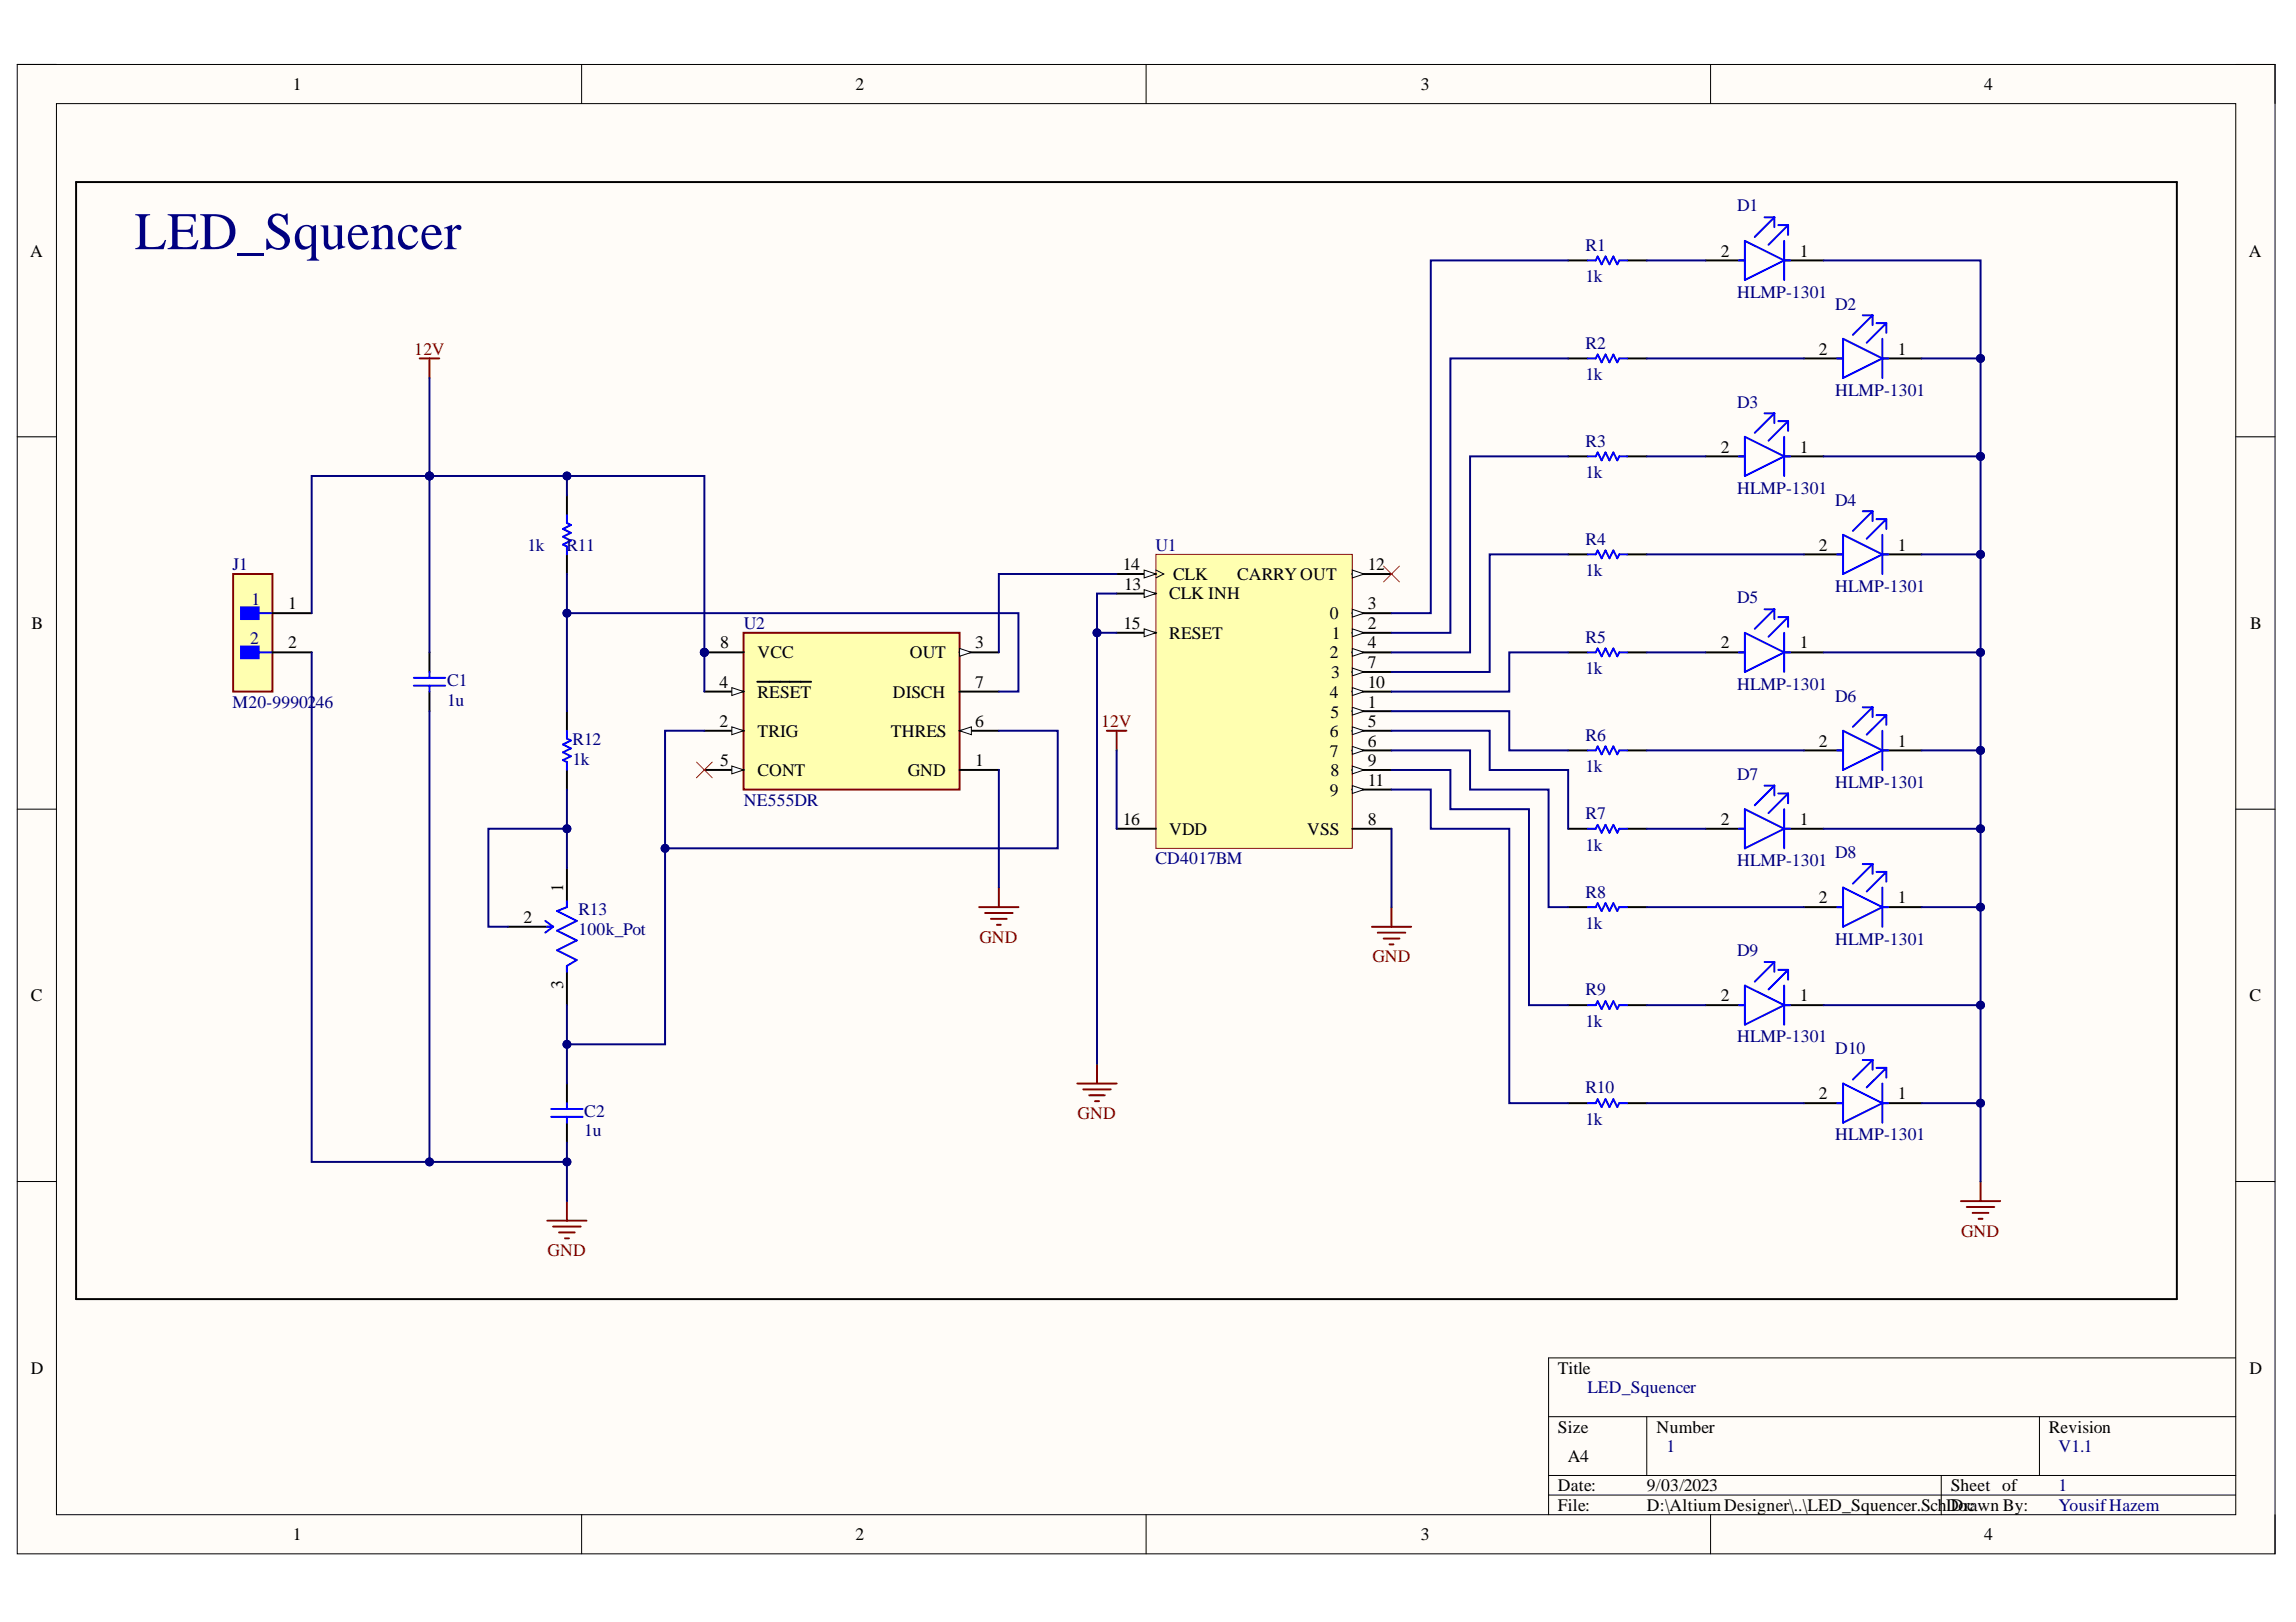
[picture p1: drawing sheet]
<svg xmlns="http://www.w3.org/2000/svg" width="297mm" height="210mm" viewBox="0 0 297 210" stroke-linecap="round" stroke-linejoin="round" font-family="sans-serif">
<defs><g id="words">
<text font-size="6.8" fill="#000080" x="17.4" y="32.2">LED_Squencer</text>
<g font-size="2.3">
<text x="37.9" y="11.6">1</text>
<text x="110.7" y="11.6">2</text>
<text x="183.8" y="11.6">3</text>
<text x="256.7" y="11.6">4</text>
<text x="3.9" y="33.3">A</text>
<text x="222.6" y="33.3">2</text>
<text x="232.8" y="33.3">1</text>
<text x="290.9" y="33.3">A</text>
<text x="235.3" y="45.9">2</text>
<text x="245.5" y="45.9">1</text>
<text x="222.6" y="58.6">2</text>
<text x="232.8" y="58.6">1</text>
<text x="235.3" y="71.2">2</text>
<text x="245.5" y="71.2">1</text>
<text x="145.3" y="73.8">14</text>
<text x="145.4" y="76.3">13</text>
<text x="151.3" y="77.6">CLK INH</text>
<text x="151.8" y="75">CLK</text>
<text x="160" y="75">CARRYOUT</text>
<text x="177" y="73.8">12</text>
<text x="4.1" y="81.4">B</text>
<text x="37.3" y="78.8">1</text>
<text x="37.3" y="83.9">2</text>
<text x="93.2" y="83.9">8</text>
<text x="126.1" y="83.9">3</text>
<text x="145.3" y="81.4">15</text>
<text x="151.3" y="82.6">RESET</text>
<text x="172.1" y="80.1">0</text>
<text x="172.3" y="82.6">1</text>
<text x="177" y="81.4">2</text>
<text x="177" y="78.8">3</text>
<text x="177" y="83.9">4</text>
<text x="222.6" y="83.9">2</text>
<text x="232.8" y="83.9">1</text>
<text x="291.1" y="81.4">B</text>
<text x="93.1" y="89.1">4</text>
<text x="98" y="85.2">VCC</text>
<text x="117.7" y="85.2">OUT</text>
<text x="126.1" y="89.1">7</text>
<text x="172.1" y="85.2">2</text>
<text x="172.2" y="87.7">3</text>
<text x="177" y="86.4">7</text>
<text x="177" y="89.1">10</text>
<text x="93.1" y="94.1">2</text>
<text x="98" y="95.4">TRIG</text>
<text x="98" y="90.3">RESET</text>
<text x="115.2" y="95.4">THRES</text>
<text x="115.5" y="90.3">DISCH</text>
<text x="126.1" y="94.1">6</text>
<text x="172.1" y="95.4">6</text>
<text x="172.1" y="90.3">4</text>
<text x="172.1" y="92.9">5</text>
<text x="177" y="91.6">1</text>
<text x="177" y="94.1">5</text>
<text x="93.2" y="99.2">5</text>
<text x="98" y="100.5">CONT</text>
<text x="117.4" y="100.5">GND</text>
<text x="126.1" y="99.2">1</text>
<text x="172.1" y="97.9">7</text>
<text x="172.1" y="100.5">8</text>
<text x="177" y="96.7">6</text>
<text x="177" y="99.2">9</text>
<text x="177" y="101.7">11</text>
<text x="235.3" y="96.7">2</text>
<text x="245.5" y="96.7">1</text>
<text x="145.3" y="106.8">16</text>
<text x="172.1" y="103">9</text>
<text x="177" y="106.8">8</text>
<text x="222.6" y="106.8">2</text>
<text x="232.8" y="106.8">1</text>
<text x="151.3" y="108.1">VDD</text>
<text x="169.1" y="108.1">VSS</text>
<text x="67.7" y="119.4">2</text>
<text x="72.9" y="115.4" transform="rotate(-90 72.9 115.4)">1</text>
<text x="235.3" y="116.9">2</text>
<text x="245.5" y="116.9">1</text>
<text x="4" y="129.6">C</text>
<text x="72.9" y="128" transform="rotate(-90 72.9 128)">3</text>
<text x="222.6" y="129.6">2</text>
<text x="232.8" y="129.6">1</text>
<text x="291" y="129.6">C</text>
<text x="235.3" y="142.2">2</text>
<text x="245.5" y="142.2">1</text>
<text x="4" y="177.8">D</text>
<text x="201.6" y="177.8">Title</text>
<text x="291" y="177.8">D</text>
<text x="201.6" y="185.4">Size</text>
<text x="214.3" y="185.4">Number</text>
<text x="265.1" y="185.4">Revision</text>
<text x="202.8" y="189.2">A4</text>
<text x="201.6" y="193">Date:</text>
<text x="201.6" y="195.5">File:</text>
<text x="213.1" y="193">9/03/2023</text>
<text x="213.1" y="195.5">D:\Altium Designer\..\LED_Squencer.SchDoc</text>
<text x="252.4" y="193">Sheet of</text>
<text x="252.4" y="195.5">Drawn By:</text>
<text x="37.9" y="199.3">1</text>
<text x="110.7" y="199.3">2</text>
<text x="183.8" y="199.3">3</text>
<text x="256.7" y="199.3">4</text>
</g>
<g font-size="2.3" fill="#000080">
<text x="224.7" y="27.3">D1</text>
<text x="205.1" y="32.5">R1</text>
<text x="205.1" y="36.6">1k</text>
<text x="224.7" y="38.6">HLMP-1301</text>
<text x="237.4" y="40.1">D2</text>
<text x="205.1" y="45.2">R2</text>
<text x="205.1" y="49.2">1k</text>
<text x="224.7" y="52.8">D3</text>
<text x="237.4" y="51.2">HLMP-1301</text>
<text x="205.1" y="57.8">R3</text>
<text x="205.1" y="61.9">1k</text>
<text x="224.7" y="63.9">HLMP-1301</text>
<text x="237.4" y="65.4">D4</text>
<text x="68.2" y="71.2">1k</text>
<text x="73.3" y="71.2">R11</text>
<text x="149.5" y="71.2">U1</text>
<text x="205.1" y="70.5">R4</text>
<text x="30.1" y="73.8">J1</text>
<text x="205.1" y="74.5">1k</text>
<text x="237.4" y="76.6">HLMP-1301</text>
<text x="32.4" y="83.4">2</text>
<text x="32.6" y="78.3">1</text>
<text x="96.2" y="81.4">U2</text>
<text x="205.1" y="83.1">R5</text>
<text x="224.7" y="78.1">D5</text>
<text x="57.8" y="88.8">C1</text>
<text x="205.1" y="87.2">1k</text>
<text x="224.7" y="89.3">HLMP-1301</text>
<text x="30.1" y="91.6">M20-99902</text>
<text x="40.9" y="91.6">46</text>
<text x="57.8" y="91.3">1u</text>
<text x="205.1" y="95.9">R6</text>
<text x="237.4" y="90.8">D6</text>
<text x="74.1" y="96.4">R12</text>
<text x="74.1" y="98.9">1k</text>
<text x="205.1" y="99.9">1k</text>
<text x="224.7" y="101">D7</text>
<text x="237.4" y="102">HLMP-1301</text>
<text x="96.2" y="104.3">NE555DR</text>
<text x="205.1" y="106">R7</text>
<text x="149.5" y="111.9">CD4017BM</text>
<text x="205.1" y="110.1">1k</text>
<text x="224.7" y="112.1">HLMP-1301</text>
<text x="237.4" y="111.1">D8</text>
<text x="74.8" y="118.4">R13</text>
<text x="205.1" y="116.2">R8</text>
<text x="74.8" y="121">100k_Pot</text>
<text x="205.1" y="120.2">1k</text>
<text x="224.7" y="123.8">D9</text>
<text x="237.4" y="122.2">HLMP-1301</text>
<text x="205.1" y="128.8">R9</text>
<text x="205.1" y="132.9">1k</text>
<text x="224.7" y="134.9">HLMP-1301</text>
<text x="237.4" y="136.4">D10</text>
<text x="205.1" y="141.5">R10</text>
<text x="75.6" y="144.5">C2</text>
<text x="75.6" y="147.1">1u</text>
<text x="205.1" y="145.5">1k</text>
<text x="237.4" y="147.6">HLMP-1301</text>
<text x="205.4" y="180.3">LED_Squencer</text>
<text x="215.6" y="187.9">1</text>
<text x="266.3" y="187.9">V1.1</text>
<text x="266.3" y="193">1</text>
<text x="266.3" y="195.5">YousifHazem</text>
</g>
<g font-size="2.3" fill="#800000">
<text x="53.6" y="45.9">12V</text>
<text x="142.5" y="94.1">12V</text>
<text x="126.7" y="122">GND</text>
<text x="177.5" y="124.5">GND</text>
<text x="139.4" y="144.8">GND</text>
<text x="253.7" y="160.1">GND</text>
<text x="70.8" y="162.6">GND</text>
</g>
</g></defs>
<path d="M2.2 8.3h292.1v192.8h-292.1z" fill-rule="evenodd" fill="#fffcf8"/>
<path d="M2.2 8.3h292.1v192.8h-292.1z" fill="none" stroke="#000" stroke-width=".13"/>
<path d="M7.3 13.4h281.9v182.6h-281.9z" fill-rule="evenodd" fill="#fffcf8"/>
<g fill="none" stroke="#000" stroke-width=".13">
<path d="M2.2 8.3h5.1M7.3 13.4h281.9v182.6h-281.9zM75.2 8.3v5.1M148.3 8.3v5.1M221.3 8.3v5.1M289.2 8.3h5.1v5.1M2.2 56.5h5.1M289.2 56.5h5.1M2.2 104.7h5.1M289.2 104.7h5.1M2.2 152.9h5.1M289.2 152.9h5.1"/>
<path d="M289.2 175.7h-88.9v20.3M75.2 196v5.1M148.3 196v5.1M200.3 183.3h88.9M200.3 190.9h88.9M200.3 193.5h88.9M213 183.3v7.6M221.3 196v5.1M251.1 190.9v5.1M263.8 183.3v7.6M294.3 196v5.1"/>
</g>
<path d="M149.5 71.7h25.4v38.1h-25.4z" fill-rule="evenodd" fill="#ffffb0"/>
<path d="M149.5 71.7h25.4v38.1h-25.4z" fill="none" stroke="#800000" stroke-width=".13"/>
<path d="M174.9 92h5.1" fill="none" stroke="#000" stroke-width=".25"/>
<path d="M174.9 91.5l1.6 .5-1.6 .5z" fill="#f8fcff"/>
<path d="M174.9 91.5l1.6 .5-1.6 .5z" fill="none" stroke="#000" stroke-width=".13"/>
<path d="M174.9 81.9h5.1" fill="none" stroke="#000" stroke-width=".25"/>
<path d="M174.9 81.4l1.6 .5-1.6 .5z" fill="#f8fcff"/>
<path d="M174.9 81.4l1.6 .5-1.6 .5z" fill="none" stroke="#000" stroke-width=".13"/>
<path d="M174.9 79.4h5.1" fill="none" stroke="#000" stroke-width=".25"/>
<path d="M174.9 78.8l1.6 .6-1.6 .5z" fill="#f8fcff"/>
<path d="M174.9 78.8l1.6 .6-1.6 .5z" fill="none" stroke="#000" stroke-width=".13"/>
<path d="M174.9 84.4h5.1" fill="none" stroke="#000" stroke-width=".25"/>
<path d="M174.9 83.9l1.6 .5-1.6 .5z" fill="#f8fcff"/>
<path d="M174.9 83.9l1.6 .5-1.6 .5z" fill="none" stroke="#000" stroke-width=".13"/>
<path d="M174.9 94.6h5.1" fill="none" stroke="#000" stroke-width=".25"/>
<path d="M174.9 94.1l1.6 .5-1.6 .5z" fill="#f8fcff"/>
<path d="M174.9 94.1l1.6 .5-1.6 .5z" fill="none" stroke="#000" stroke-width=".13"/>
<path d="M174.9 97.1h5.1" fill="none" stroke="#000" stroke-width=".25"/>
<path d="M174.9 96.6l1.6 .5-1.6 .5z" fill="#f8fcff"/>
<path d="M174.9 96.6l1.6 .5-1.6 .5z" fill="none" stroke="#000" stroke-width=".13"/>
<path d="M174.9 87h5.1" fill="none" stroke="#000" stroke-width=".25"/>
<path d="M174.9 86.5l1.6 .5-1.6 .5z" fill="#f8fcff"/>
<path d="M174.9 86.5l1.6 .5-1.6 .5z" fill="none" stroke="#000" stroke-width=".13"/>
<path d="M174.9 99.6h5.1M174.9 107.3h5.1" fill="none" stroke="#000" stroke-width=".25"/>
<path d="M174.9 99.1l1.6 .5-1.6 .5z" fill="#f8fcff"/>
<path d="M174.9 99.1l1.6 .5-1.6 .5z" fill="none" stroke="#000" stroke-width=".13"/>
<path d="M174.9 89.5h5.1" fill="none" stroke="#000" stroke-width=".25"/>
<path d="M174.9 89l1.6 .5-1.6 .5z" fill="#f8fcff"/>
<path d="M174.9 89l1.6 .5-1.6 .5z" fill="none" stroke="#000" stroke-width=".13"/>
<path d="M174.9 102.2h5.1" fill="none" stroke="#000" stroke-width=".25"/>
<path d="M174.9 101.7l1.6 .5-1.6 .5z" fill="#f8fcff"/>
<path d="M174.9 101.7l1.6 .5-1.6 .5z" fill="none" stroke="#000" stroke-width=".13"/>
<path d="M174.9 74.3h5.1" fill="none" stroke="#000" stroke-width=".25"/>
<path d="M174.9 73.8l1.6 .5-1.6 .5z" fill="#f8fcff"/>
<path d="M174.9 73.8l1.6 .5-1.6 .5z" fill="none" stroke="#000" stroke-width=".13"/>
<path d="M144.5 76.8h5" fill="none" stroke="#000" stroke-width=".25"/>
<path d="M148 76.3l1.5 .5-1.5 .5z" fill="#f8fcff"/>
<path d="M148 76.3l1.5 .5-1.5 .5z" fill="none" stroke="#000" stroke-width=".13"/>
<path d="M144.5 74.3h5" fill="none" stroke="#000" stroke-width=".25"/>
<path d="M148 73.8l1.5 .5-1.5 .5z" fill="#f8fcff"/>
<path d="M148 73.8l1.5 .5-1.5 .5zM149.5 73.8l1.1 .5-1.1 .5" fill="none" stroke="#000" stroke-width=".13"/>
<path d="M144.5 81.9h5" fill="none" stroke="#000" stroke-width=".25"/>
<path d="M148 81.4l1.5 .5-1.5 .5z" fill="#f8fcff"/>
<path d="M148 81.4l1.5 .5-1.5 .5z" fill="none" stroke="#000" stroke-width=".13"/>
<path d="M144.5 107.2h5" fill="none" stroke="#000" stroke-width=".25"/>
<circle cx="91.1" cy="84.4" r=".51" fill="#000080"/>
<circle cx="91.1" cy="84.4" r=".51" fill="none" stroke="#000080" stroke-width=".13"/>
<path d="M96.2 81.9h27.9v20.3h-27.9z" fill-rule="evenodd" fill="#ffffb0"/>
<path d="M96.2 81.9h27.9v20.3h-27.9z" fill="none" stroke="#800000" stroke-width=".25"/>
<path d="M91.1 94.6h5.1M124.1 99.6h5.1" fill="none" stroke="#000" stroke-width=".25"/>
<path d="M94.7 94.1l1.5 .5-1.5 .5z" fill="#f8fcff"/>
<path d="M94.7 94.1l1.5 .5-1.5 .5z" fill="none" stroke="#000" stroke-width=".13"/>
<path d="M124.1 84.4h5.1" fill="none" stroke="#000" stroke-width=".25"/>
<path d="M124.1 83.9l1.6 .5-1.6 .5z" fill="#f8fcff"/>
<path d="M124.1 83.9l1.6 .5-1.6 .5z" fill="none" stroke="#000" stroke-width=".13"/>
<path d="M91.1 89.5h5.1" fill="none" stroke="#000" stroke-width=".25"/>
<path d="M94.7 89l1.5 .5-1.5 .5z" fill="#f8fcff"/>
<path d="M94.7 89l1.5 .5-1.5 .5z" fill="none" stroke="#000" stroke-width=".13"/>
<path d="M91.1 99.6h5.1M98 88.2h6.9" fill="none" stroke="#000" stroke-width=".25"/>
<path d="M94.7 99.1l1.5 .5-1.5 .5z" fill="#f8fcff"/>
<path d="M94.7 99.1l1.5 .5-1.5 .5z" fill="none" stroke="#000" stroke-width=".13"/>
<path d="M124.1 94.6h5.1" fill="none" stroke="#000" stroke-width=".25"/>
<path d="M124.1 94.6l1.6-.5v1z" fill="#f8fcff"/>
<path d="M124.1 94.6l1.6-.5v1z" fill="none" stroke="#000" stroke-width=".13"/>
<path d="M91.1 84.4h5.1M124.1 89.5h5.1" fill="none" stroke="#000" stroke-width=".25"/>
<circle cx="91.1" cy="84.4" r=".51" fill="#000080"/>
<circle cx="91.1" cy="84.4" r=".51" fill="none" stroke="#000080" stroke-width=".13"/>
<g fill="none" stroke="#000" stroke-width=".25">
<path d="M202.9 33.7h2.5M210.5 33.7h2.5M220.7 33.7h5M230.8 33.7h5.1M202.9 46.4h2.5M202.9 59.1h2.5M210.5 46.4h2.5M210.5 59.1h2.5M220.7 59.1h5M230.8 59.1h5.1M233.4 46.4h5M243.5 46.4h5.1"/>
<path d="M73.3 64.1v2.6M73.3 71.7v2.6M202.9 71.7h2.5M210.5 71.7h2.5M233.4 71.7h5M243.5 71.7h5.1M55.6 84.4v2.6M55.6 89.5v2.5M73.3 92v2.6M73.3 99.6v2.6M202.9 84.4h2.5M202.9 97.1h2.5"/>
<path d="M210.5 84.4h2.5M210.5 97.1h2.5M220.7 84.4h5M230.8 84.4h5.1M233.4 97.1h5M243.5 97.1h5.1M65.7 119.9h5.1M73.3 112.3v5.1M202.9 107.3h2.5M202.9 117.4h2.5M210.5 107.3h2.5M210.5 117.4h2.5"/>
<path d="M220.7 107.3h5M230.8 107.3h5.1M233.4 117.4h5M243.5 117.4h5.1M73.3 125v5.1M202.9 130.1h2.5M210.5 130.1h2.5M220.7 130.1h5M230.8 130.1h5.1M73.3 140.2v2.6M73.3 145.3v2.5M202.9 142.8h2.5"/>
<path d="M210.5 142.8h2.5M233.4 142.8h5M243.5 142.8h5.1"/>
</g>
<g fill="none" stroke="#00f" stroke-width=".25">
<path d="M205.4 33.7h1l.3-.5 .5 1 .5-1 .5 1 .5-1 .5 1 .3-.5h1M225 33.7h.7M225.7 31.2l5.1 2.5-5.1 2.5zM228.3 28.1h1.3M229.6 28.1l-2.6 2.6M229.6 28.1v1.3M230.1 29.1h1.2M230.8 31.2v5M230.8 33.7h.8M231.3 29.1l-2.5 2.6M231.3 29.1v1.3M205.4 46.4h1l.3-.5 .5 1 .5-1 .5 1 .5-1 .5 1 .3-.5h1"/>
<path d="M205.4 59.1h1l.3-.5 .5 1 .5-1 .5 1 .5-1 .5 1 .3-.5h1M225 59.1h.7M225.7 56.5l5.1 2.6-5.1 2.5zM228.3 53.5h1.3M229.6 53.5v1.3M229.6 53.5l-2.6 2.5M230.1 54.5h1.2M230.8 56.5v5.1M230.8 59.1h.8M231.3 54.5v1.3M231.3 54.5l-2.5 2.5M237.7 46.4h.7"/>
<path d="M238.4 43.8l5.1 2.6-5.1 2.5zM241 40.8h1.3M242.3 40.8l-2.6 2.5M242.3 40.8v1.3M242.8 41.8h1.2M243.5 43.8v5.1M243.5 46.4h.8M244 41.8l-2.5 2.6M244 41.8v1.3M73.3 66.7v1l.6 .2-1.1 .5 1.1 .6-1.1 .5 1.1 .5-1.1 .5 .5 .2v1M205.4 71.7h1l.3-.5 .5 1 .5-1 .5 1 .5-1 .5 1 .3-.5h1M228.3 78.8h1.3"/>
<path d="M229.6 78.8v1.3M229.6 78.8l-2.6 2.6M230.1 79.9h1.2M231.3 79.9v1.2M231.3 79.9l-2.5 2.5M237.7 71.7h.7M238.4 69.2l5.1 2.5-5.1 2.6zM241 66.2h1.3M242.3 66.2v1.2M242.3 66.2l-2.6 2.5M242.8 67.2h1.2M243.5 69.2v5.1"/>
<path d="M243.5 71.7h.8M244 67.2v1.3M244 67.2l-2.5 2.5M53.5 87.7h4.1M53.5 88.7h4.1M55.6 87v.7M55.6 88.7v.8M73.3 94.6v1l.6 .2-1.1 .5 1.1 .6-1.1 .5 1.1 .5-1.1 .5 .5 .2v1M205.4 84.4h1l.3-.5 .5 1 .5-1 .5 1 .5-1 .5 1 .3-.5h1M205.4 97.1h1l.3-.5 .5 1 .5-1 .5 1 .5-1 .5 1 .3-.5h1M225 84.4h.7M225.7 81.9l5.1 2.5-5.1 2.6z"/>
<path d="M230.8 81.9v5.1M230.8 84.4h.8M237.7 97.1h.7M238.4 94.6l5.1 2.5-5.1 2.5zM241 91.5h1.3M242.3 91.5v1.3M242.3 91.5l-2.6 2.6M242.8 92.5h1.2M243.5 94.6v5M243.5 97.1h.8M244 92.5v1.3M244 92.5l-2.5 2.6"/>
<path d="M70.5 119.2l1.1 .7M70.8 119.9h.8M71.6 119.9l-1.1 .8M73.3 116.6v.8l-1.2 .5 2.5 1.3-2.5 1.2 2.5 1.3-2.5 1.3 2.5 1.2-1.3 .8v.8M205.4 107.3h1l.3-.6 .5 1.1 .5-1.1 .5 1.1 .5-1.1 .5 1.1 .3-.5h1M205.4 117.4h1l.3-.5 .5 1 .5-1 .5 1 .5-1 .5 1 .3-.5h1M225 107.3h.7M225.7 104.7l5.1 2.6-5.1 2.5zM228.3 101.7h1.3M229.6 101.7v1.2M229.6 101.7l-2.6 2.5M230.1 102.7h1.2"/>
<path d="M230.8 104.7v5.1M230.8 107.3h.8M231.3 102.7v1.2M231.3 102.7l-2.5 2.5M237.7 117.4h.7M238.4 114.9l5.1 2.5-5.1 2.5zM241 111.8h1.3M242.3 111.8v1.3M242.3 111.8l-2.6 2.6M242.8 112.8h1.2M243.5 114.9v5M243.5 117.4h.8"/>
<path d="M244 112.8v1.3M244 112.8l-2.5 2.6M205.4 130.1h1l.3-.5 .5 1 .5-1 .5 1 .5-1 .5 1 .3-.5h1M225 130.1h.7M225.7 127.5l5.1 2.6-5.1 2.5zM228.3 124.5h1.3M229.6 124.5v1.3M229.6 124.5l-2.6 2.5M230.1 125.5h1.2M230.8 127.5v5.1M230.8 130.1h.8M231.3 125.5v1.3"/>
<path d="M231.3 125.5l-2.5 2.5M241 137.2h1.3M242.3 137.2v1.2M242.3 137.2l-2.6 2.5M242.8 138.2h1.2M244 138.2v1.3M244 138.2l-2.5 2.5M71.3 143.5h4.1M71.3 144.5h4.1M73.3 142.8v.7M73.3 144.5v.8M205.4 142.8h1l.3-.5 .5 1 .5-1 .5 1 .5-1 .5 1 .3-.5h1"/>
<path d="M237.7 142.8h.7M238.4 140.2l5.1 2.6-5.1 2.5zM243.5 140.2v5.1M243.5 142.8h.8"/>
</g>
<path d="M30.2 74.3h5v15.2h-5z" fill-rule="evenodd" fill="#ffffb0"/>
<path d="M30.2 74.3h5v15.2h-5z" fill="none" stroke="#800000" stroke-width=".25"/>
<path d="M31.2 78.6h2.3v1.5h-2.3z" fill-rule="evenodd" fill="#00f"/>
<path d="M31.2 78.6h2.3v1.5h-2.3zM33.5 79.4h1.7" fill="none" stroke="#00f" stroke-width=".25"/>
<path d="M31.2 83.7h2.3v1.5h-2.3z" fill-rule="evenodd" fill="#00f"/>
<path d="M31.2 83.7h2.3v1.5h-2.3zM33.5 84.4h1.7" fill="none" stroke="#00f" stroke-width=".25"/>
<path d="M9.8 23.6v144.5M9.8 23.6h271.8v144.5h-271.8M35.2 79.4h5.1M35.2 84.4h5.1" fill="none" stroke="#000" stroke-width=".25"/>
<g fill="none" stroke="#800000" stroke-width=".25">
<path d="M54.3 46.4h2.5M55.6 46.4v2.5M143.2 94.6h2.5M144.5 94.6v2.5M126.7 117.4h5.1M127.4 118.2h3.6M128.2 118.9h2M129 119.7h.5M129.2 114.9v2.5M177.5 119.9h5.1M180 117.4v2.5M141.9 137.7v2.5"/>
<path d="M178.2 120.7h3.6M179 121.5h2M179.8 122.2h.5M70.8 158h5.1M71.6 158.7h3.5M72.3 159.5h2.1M73.3 155.4v2.6M139.4 140.2h5.1M140.1 141h3.6M140.9 141.7h2M141.7 142.5h.5M253.7 155.4h5.1"/>
<path d="M254.4 156.2h3.6M255.2 157h2M256 157.7h.5M256.2 152.9v2.5M73.1 160.3h.5"/>
</g>
<path d="M179 73.3l2 2M181 73.3l-2 2M90.1 98.6l2 2.1M92.1 98.6l-2 2.1" fill="none" stroke="#f00" stroke-width=".13"/>
<path d="M213 33.7h7.7M213 46.4h20.4M213 59.1h7.7M248.6 46.4h7.6M213 71.7h20.4M213 84.4h7.7M213 97.1h20.4M213 107.3h7.7M213 117.4h20.4M213 130.1h7.7M213 142.8h20.4" fill="none" stroke="#000080" stroke-width=".25"/>
<circle cx="256.2" cy="46.4" r=".51" fill="#000080"/>
<circle cx="256.2" cy="46.4" r=".51" fill="none" stroke="#000080" stroke-width=".13"/>
<path d="M235.9 59.1h20.3" fill="none" stroke="#000080" stroke-width=".25"/>
<circle cx="256.2" cy="59.1" r=".51" fill="#000080"/>
<circle cx="256.2" cy="59.1" r=".51" fill="none" stroke="#000080" stroke-width=".13"/>
<path d="M248.6 71.7h7.6" fill="none" stroke="#000080" stroke-width=".25"/>
<circle cx="256.2" cy="71.7" r=".51" fill="#000080"/>
<circle cx="256.2" cy="71.7" r=".51" fill="none" stroke="#000080" stroke-width=".13"/>
<path d="M235.9 84.4h20.3" fill="none" stroke="#000080" stroke-width=".25"/>
<circle cx="256.2" cy="84.4" r=".51" fill="#000080"/>
<circle cx="256.2" cy="84.4" r=".51" fill="none" stroke="#000080" stroke-width=".13"/>
<path d="M248.6 97.1h7.6" fill="none" stroke="#000080" stroke-width=".25"/>
<circle cx="256.2" cy="97.1" r=".51" fill="#000080"/>
<circle cx="256.2" cy="97.1" r=".51" fill="none" stroke="#000080" stroke-width=".13"/>
<path d="M235.9 107.3h20.3" fill="none" stroke="#000080" stroke-width=".25"/>
<circle cx="256.2" cy="107.3" r=".51" fill="#000080"/>
<circle cx="256.2" cy="107.3" r=".51" fill="none" stroke="#000080" stroke-width=".13"/>
<path d="M248.6 117.4h7.6" fill="none" stroke="#000080" stroke-width=".25"/>
<circle cx="256.2" cy="117.4" r=".51" fill="#000080"/>
<circle cx="256.2" cy="117.4" r=".51" fill="none" stroke="#000080" stroke-width=".13"/>
<path d="M248.6 142.8h7.6" fill="none" stroke="#000080" stroke-width=".25"/>
<circle cx="256.2" cy="142.8" r=".51" fill="#000080"/>
<circle cx="256.2" cy="142.8" r=".51" fill="none" stroke="#000080" stroke-width=".13"/>
<path d="M235.9 130.1h20.3" fill="none" stroke="#000080" stroke-width=".25"/>
<circle cx="256.2" cy="130.1" r=".51" fill="#000080"/>
<circle cx="256.2" cy="130.1" r=".51" fill="none" stroke="#000080" stroke-width=".13"/>
<g fill="none" stroke="#000080" stroke-width=".25">
<path d="M202.9 33.7h-17.8v45.7h-5.1M202.9 46.4h-15.3v35.5h-7.6M202.9 59.1h-12.7v25.3h-10.2M73.3 79.4h58.5v10.1h-2.6M144.5 74.3h-15.3v10.1M202.9 71.7h-10.2v15.3h-12.7M129.2 99.6v15.3M180 92h15.3v5.1h7.6M180 97.1h10.2v5.1h10.1v15.2h2.6M180 94.6h12.7v5h10.2v7.7M180 99.6h7.6v5.1h10.2v25.4h5.1M202.9 84.4h-7.6v5.1h-15.3"/>
<path d="M180 102.2h5.1v5.1h10.2v35.5h7.6M180 107.3v10.1"/>
</g>
<circle cx="73.3" cy="79.4" r=".51" fill="#000080"/>
<circle cx="73.3" cy="79.4" r=".51" fill="none" stroke="#000080" stroke-width=".13"/>
<path d="M91.1 94.6h-5.1v15.2h50.8v-15.2h-7.6" fill="none" stroke="#000080" stroke-width=".25"/>
<circle cx="86" cy="109.8" r=".51" fill="#000080"/>
<circle cx="86" cy="109.8" r=".51" fill="none" stroke="#000080" stroke-width=".13"/>
<path d="M86 109.8v25.3h-12.7" fill="none" stroke="#000080" stroke-width=".25"/>
<circle cx="86" cy="109.8" r=".51" fill="#000080"/>
<circle cx="86" cy="109.8" r=".51" fill="none" stroke="#000080" stroke-width=".13"/>
<circle cx="73.3" cy="135.1" r=".51" fill="#000080"/>
<circle cx="73.3" cy="135.1" r=".51" fill="none" stroke="#000080" stroke-width=".13"/>
<path d="M73.3 61.6h17.8v22.8" fill="none" stroke="#000080" stroke-width=".25"/>
<circle cx="91.1" cy="84.4" r=".51" fill="#000080"/>
<circle cx="91.1" cy="84.4" r=".51" fill="none" stroke="#000080" stroke-width=".13"/>
<circle cx="73.3" cy="61.6" r=".51" fill="#000080"/>
<circle cx="73.3" cy="61.6" r=".51" fill="none" stroke="#000080" stroke-width=".13"/>
<path d="M55.6 61.6v22.8" fill="none" stroke="#000080" stroke-width=".25"/>
<circle cx="55.6" cy="61.6" r=".51" fill="#000080"/>
<circle cx="55.6" cy="61.6" r=".51" fill="none" stroke="#000080" stroke-width=".13"/>
<path d="M144.5 76.8h-2.6v60.9" fill="none" stroke="#000080" stroke-width=".25"/>
<circle cx="141.9" cy="81.9" r=".51" fill="#000080"/>
<circle cx="141.9" cy="81.9" r=".51" fill="none" stroke="#000080" stroke-width=".13"/>
<path d="M141.9 81.9h2.6" fill="none" stroke="#000080" stroke-width=".25"/>
<circle cx="141.9" cy="81.9" r=".51" fill="#000080"/>
<circle cx="141.9" cy="81.9" r=".51" fill="none" stroke="#000080" stroke-width=".13"/>
<path d="M73.3 74.3v17.7" fill="none" stroke="#000080" stroke-width=".25"/>
<circle cx="73.3" cy="79.4" r=".51" fill="#000080"/>
<circle cx="73.3" cy="79.4" r=".51" fill="none" stroke="#000080" stroke-width=".13"/>
<path d="M55.6 61.6h-15.3v17.8" fill="none" stroke="#000080" stroke-width=".25"/>
<circle cx="55.6" cy="61.6" r=".51" fill="#000080"/>
<circle cx="55.6" cy="61.6" r=".51" fill="none" stroke="#000080" stroke-width=".13"/>
<path d="M55.6 61.6h17.7v2.5" fill="none" stroke="#000080" stroke-width=".25"/>
<circle cx="55.6" cy="61.6" r=".51" fill="#000080"/>
<circle cx="55.6" cy="61.6" r=".51" fill="none" stroke="#000080" stroke-width=".13"/>
<circle cx="73.3" cy="61.6" r=".51" fill="#000080"/>
<circle cx="73.3" cy="61.6" r=".51" fill="none" stroke="#000080" stroke-width=".13"/>
<path d="M55.6 92v58.4" fill="none" stroke="#000080" stroke-width=".25"/>
<circle cx="55.6" cy="150.4" r=".51" fill="#000080"/>
<circle cx="55.6" cy="150.4" r=".51" fill="none" stroke="#000080" stroke-width=".13"/>
<path d="M40.3 84.4v66h33" fill="none" stroke="#000080" stroke-width=".25"/>
<circle cx="55.6" cy="150.4" r=".51" fill="#000080"/>
<circle cx="55.6" cy="150.4" r=".51" fill="none" stroke="#000080" stroke-width=".13"/>
<circle cx="73.3" cy="150.4" r=".51" fill="#000080"/>
<circle cx="73.3" cy="150.4" r=".51" fill="none" stroke="#000080" stroke-width=".13"/>
<path d="M73.3 147.8v7.6" fill="none" stroke="#000080" stroke-width=".25"/>
<circle cx="73.3" cy="150.4" r=".51" fill="#000080"/>
<circle cx="73.3" cy="150.4" r=".51" fill="none" stroke="#000080" stroke-width=".13"/>
<path d="M55.6 48.9v12.7" fill="none" stroke="#000080" stroke-width=".25"/>
<circle cx="55.6" cy="61.6" r=".51" fill="#000080"/>
<circle cx="55.6" cy="61.6" r=".51" fill="none" stroke="#000080" stroke-width=".13"/>
<path d="M91.1 84.4v5.1M144.5 97.1v10.1" fill="none" stroke="#000080" stroke-width=".25"/>
<circle cx="91.1" cy="84.4" r=".51" fill="#000080"/>
<circle cx="91.1" cy="84.4" r=".51" fill="none" stroke="#000080" stroke-width=".13"/>
<path d="M73.3 102.2v10.1" fill="none" stroke="#000080" stroke-width=".25"/>
<circle cx="73.3" cy="107.2" r=".51" fill="#000080"/>
<circle cx="73.3" cy="107.2" r=".51" fill="none" stroke="#000080" stroke-width=".13"/>
<path d="M73.3 130.1v10.1" fill="none" stroke="#000080" stroke-width=".25"/>
<circle cx="73.3" cy="135.1" r=".51" fill="#000080"/>
<circle cx="73.3" cy="135.1" r=".51" fill="none" stroke="#000080" stroke-width=".13"/>
<path d="M73.3 107.2h-10.1v12.7h2.5" fill="none" stroke="#000080" stroke-width=".25"/>
<circle cx="73.3" cy="107.2" r=".51" fill="#000080"/>
<circle cx="73.3" cy="107.2" r=".51" fill="none" stroke="#000080" stroke-width=".13"/>
<path d="M235.9 33.7h20.3v119.2" fill="none" stroke="#000080" stroke-width=".25"/>
<circle cx="256.2" cy="142.8" r=".51" fill="#000080"/>
<circle cx="256.2" cy="142.8" r=".51" fill="none" stroke="#000080" stroke-width=".13"/>
<circle cx="256.2" cy="130.1" r=".51" fill="#000080"/>
<circle cx="256.2" cy="130.1" r=".51" fill="none" stroke="#000080" stroke-width=".13"/>
<circle cx="256.2" cy="117.4" r=".51" fill="#000080"/>
<circle cx="256.2" cy="117.4" r=".51" fill="none" stroke="#000080" stroke-width=".13"/>
<circle cx="256.2" cy="107.3" r=".51" fill="#000080"/>
<circle cx="256.2" cy="107.3" r=".51" fill="none" stroke="#000080" stroke-width=".13"/>
<circle cx="256.2" cy="97.1" r=".51" fill="#000080"/>
<circle cx="256.2" cy="97.1" r=".51" fill="none" stroke="#000080" stroke-width=".13"/>
<circle cx="256.2" cy="84.4" r=".51" fill="#000080"/>
<circle cx="256.2" cy="84.4" r=".51" fill="none" stroke="#000080" stroke-width=".13"/>
<circle cx="256.2" cy="71.7" r=".51" fill="#000080"/>
<circle cx="256.2" cy="71.7" r=".51" fill="none" stroke="#000080" stroke-width=".13"/>
<circle cx="256.2" cy="59.1" r=".51" fill="#000080"/>
<circle cx="256.2" cy="59.1" r=".51" fill="none" stroke="#000080" stroke-width=".13"/>
<circle cx="256.2" cy="46.4" r=".51" fill="#000080"/>
<circle cx="256.2" cy="46.4" r=".51" fill="none" stroke="#000080" stroke-width=".13"/>
<use href="#words"/>
</svg>
